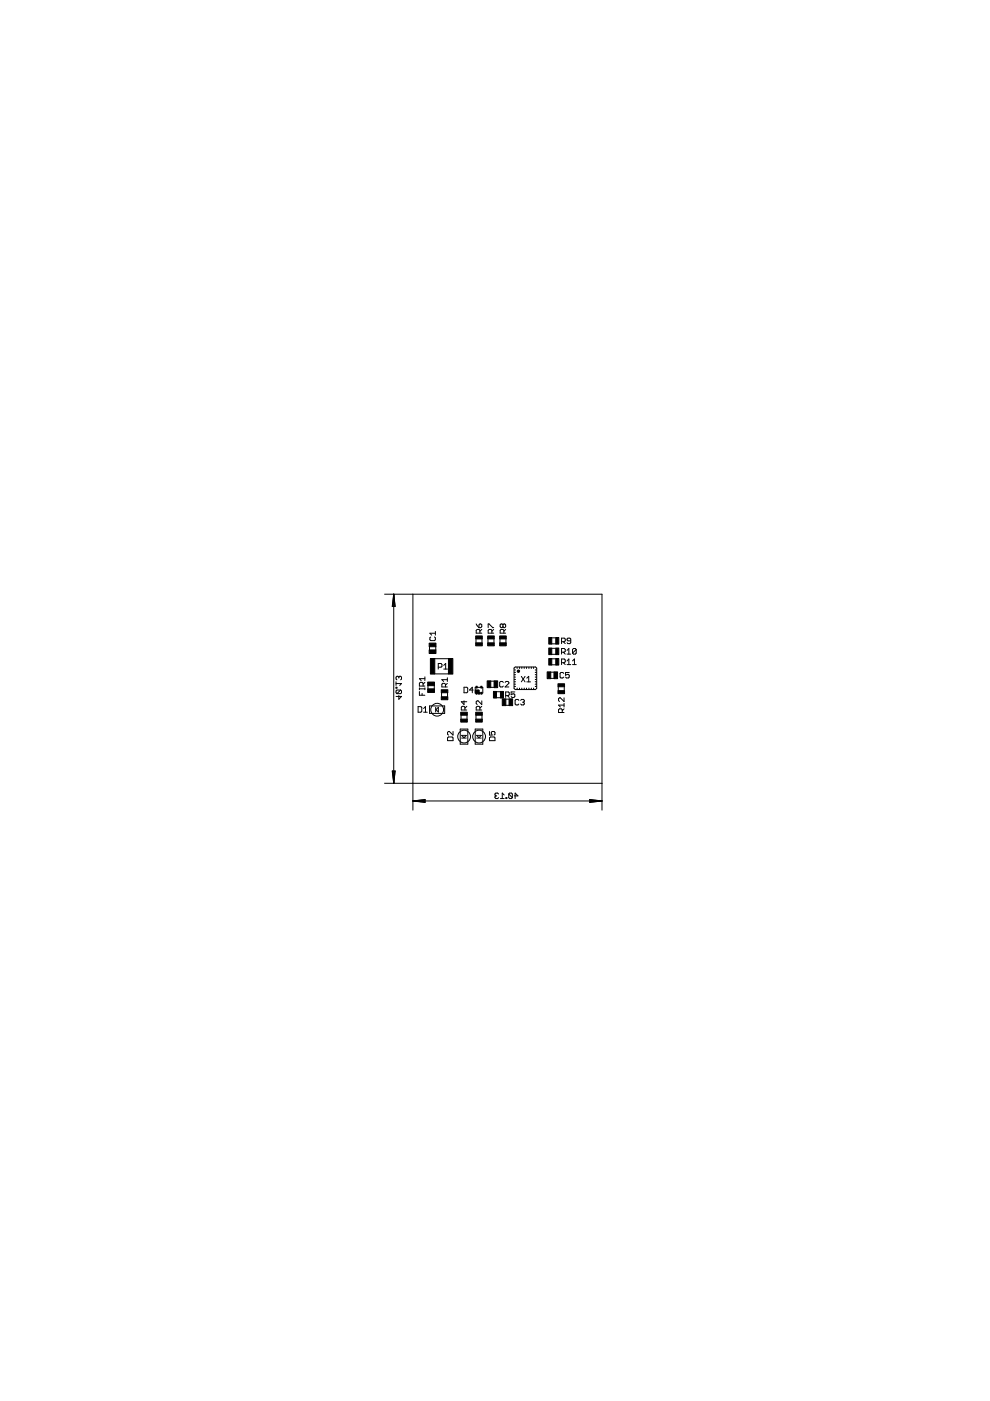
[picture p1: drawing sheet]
<svg xmlns="http://www.w3.org/2000/svg" width="210mm" height="297mm" viewBox="0 0 210 297" stroke-linecap="round" stroke-linejoin="round" font-family="sans-serif">
<g fill="none" stroke="#000" stroke-width=".21">
<path d="M81.5 126h46.1v45.8M83.5 126v40.1M83.5 126l.3 2.6h-.6zM83.5 126l.1 2.6M83.5 126l-.1 2.6M83.5 126l.2 2.6M83.5 126l-.3 2.6M87.5 126v45.8M91.1 137.1v.7M91.3 135l-.2 .2v.4l.2 .2h.8l.2-.2v-.4l-.2-.2M92.2 139.7h2.9M92.3 133.9v.8"/>
<path d="M92.3 134.3h-1.2l.4 .4M92.4 137.1v.7M100.9 135.5v.8M101 132.3l.6 .8M101.6 132.5l.3-.2 .3 .2v.4l-.3 .2h-.3zM101.7 134.2v-.6l-.1-.1h-.4l-.2 .1v.6h1.2M102.2 133.5l-.5 .3M102.2 135.5v.8M103.5 135.5v.8M103.5 133.1v-.8h.2l.8 .8h.2M104.3 134.2v-.6l-.2-.1h-.4l-.2 .1v.6h1.2M104.7 133.5l-.4 .3"/>
<path d="M104.7 135.5v.8M106 135.5v.8M106.6 132.5l.2-.2 .4 .2v.4l-.2 .2-.4-.2M106.6 132.5l-.2-.2-.4 .2v.4l.2 .2 .4-.2M106.6 132.5v.4M106.8 134.2v-.6l-.2-.1h-.4l-.2 .1v.6h1.2M107.2 133.5l-.4 .3M107.3 135.5v.8M117 139.7h.8M117 135.2h.8M117 136.5h.8M117 137.5h.8"/>
<path d="M117 138.7h.8M119.1 136.1h.5l.2-.2v-.4l-.2-.2h-.5v1.2M119.1 138.3h.5l.2-.2v-.4l-.2-.2h-.5v1.2M119.4 136.1l.4 .4M119.4 138.3l.4 .4M120.2 137.9l.4-.4v1.2M120.2 138.7h.8M121 135.9h-.6l-.2-.2 .2-.4h.4l.2 .2v.8l-.2 .2h-.4l-.2-.2M122.2 137.7l-.2-.2h-.4l-.2 .2v.8M122.2 137.7v.8l-.2 .2h-.4l-.2-.2M122.2 137.7l-.8 .8M84 145.7h.2v.2h-.2z"/>
<path d="M84 144.5v.8M84 144.9h1.1l-.3 .4M84.6 147.5v.8l.5-.6h-1.1M84.6 143.6v.2M84.6 143.6l.2-.2 .3 .2v.4l-.2 .1M84.6 143.6l-.2-.2-.4 .2v.4l.2 .1M84.9 146.3h-.7l-.2 .2v.4l.2 .2M84.9 146.3l.2 .2v.4l-.2 .2h-.7M84.9 146.3l-.7 .8M88.6 149.8h.6l.2 .2v.8l-.2 .2h-.6zM88.9 146.6v.8h1.2M88.9 145.8v.4"/>
<path d="M88.9 146h1.2M89.5 147v.4M89.7 145.5v-.6l-.2-.2h-.4l-.2 .2v.6h1.2M89.8 151h.8M89.8 150.2l.4-.4v1.2M90.1 143.5v.8M90.1 145.8v.4M90.1 144.7l-.4 .4M90.1 143.9h-1.2l.4 .4M90.7 145.4v.7M91.1 149.7h3.2v1.6h-3.2zM92.1 145.3v.8"/>
<path d="M92.2 142.9h2.9M92.4 150v1M92.4 150.5l.5-.5v1zM92.9 141.5h.6l.2-.2v-.4l-.2-.2h-.6v1.2M93.6 146.9v.8M94.1 141.1l.4-.4v1.2M94.1 141.9h.8M94.4 145.6v-.5l-.1-.2h-.4l-.2 .2v.5h1.1M94.8 144.9l-.4 .4M94.8 144.1h-1.1l.4 .4M94.8 143.7v.8M94.9 146.9v.8"/>
<path d="M94.9 156.4l.2-.1h.8l.2 .1v.6h-1.2zM96.1 155.1v.8l-.8-.8-.4 .2v.4l.2 .2M97.6 154.6h1.6v3.2h-1.6zM97.7 151.6v.9M97.9 156.5h1M97.9 155.9h1l-.5 .5zM98.4 145.7h.6l.2 .2v.8l-.2 .2h-.6zM98.4 148.6v.8l-.6-.6h1.2M98.6 150.5v-.6l-.2-.1h-.4l-.2 .1v.6h1.2M99 149.8l-.4 .3M99 151.6v.9M100.3 146.3h-.8l.6-.6v1.2"/>
<path d="M100.8 154.6h1.6v3.2h-1.6zM100.8 145.7h1.6v1.2h-1.6zM100.9 151.6v.9M101 156.5h1M101 155.9h1l-.4 .5zM101.7 150.5v-.6l-.1-.1h-.4l-.2 .1v.6h1.2M102.2 148.6v.8l-.8-.8-.4 .2v.4l.2 .2M102.2 149.8l-.5 .3M102.2 151.6v.9M103.8 156.4l.2-.1h.8l.1 .1v.6h-1.1zM103.8 155.1v.8h.6l-.2-.4 .2-.4h.4l.1 .2v.4l-.1 .2M104 145.7h.8"/>
<path d="M104 144.4h.8M105.3 147.9h.8M105.3 146.7h.8M106.7 144.7l-.2-.2h-.4l-.2 .2v.8l.2 .1h.4l.2-.1M107.1 144.7l.2-.2h.4l.2 .2v.2l-.8 .7h.8M107.2 148.2h.8M107.2 147.5h.6l.2-.2v-.4l-.2-.2h-.6v1.2M107.2 149.5h.8M107.6 147.5l.4 .4M109 141.6l.2-.2h4.3l.3 .2v4.3l-.3 .3h-4.3l-.2-.3zM109.2 146.7h-.8v.6l.4-.2 .4 .2v.4l-.2 .2h-.4l-.2-.2M110 148.5l-.2-.2h-.4l-.2 .2v.8l.2 .2h.4l.2-.2"/>
<path d="M110.4 148.5l.2-.2h.4l.2 .2-.2 .4M110.5 143.4l.8 1.2M110.8 148.9h.2M111 148.9l.2 .2-.2 .4h-.4l-.2-.2M111.3 143.4l-.8 1.2M111.7 143.8l.4-.4v1.2M111.7 144.6h.8M116.7 142.5h.8M116.8 143.8h.7M117 140.9h.8M118.4 145.6v.8M119.1 140.5h.5l.2-.2v-.4l-.2-.2h-.5v1.2"/>
<path d="M119.2 151.1v-.6l-.2-.2h-.4l-.2 .2v.6h1.2M119.4 140.5l.4 .4M119.5 142.8l-.2-.2h-.4l-.2 .2v.8l.2 .1h.4l.2-.1M119.6 148v.7l-.8-.7-.4 .1v.4l.2 .2M119.6 149.5h-1.2l.4 .4M119.6 150.3l-.4 .4M119.6 149.1v.8M119.6 145.6v.8M120.2 140.1l.4-.4v1.2M120.2 140.9h.8M120.7 142.6h-.8v.6l.4-.2 .4 .2v.4l-.2 .1h-.4l-.2-.1M121.4 140.1l.4-.4v1.2"/>
<path d="M121.4 140.9h.8M81.5 166.1h46.1M83.2 163.5h.6l-.3 2.6zM83.2 163.5l.3 2.6M83.4 163.5l.1 2.6M83.6 163.5l-.1 2.6M83.7 163.5l-.2 2.6M87.5 169.8l2.6-.3v.6zM87.5 169.8h40.1M87.5 169.8l2.6 .1M87.5 169.8l2.6 .3M90.1 169.7l-2.6 .1"/>
<path d="M90.1 169.6l-2.6 .2M105.1 168.7l-.2 .2 .2 .4h.4l.2-.2M105.1 168.7h.2M105.7 168.3l-.2-.2h-.4l-.2 .2 .2 .4M106.1 169.3h.8M106.9 168.6l-.4-.5v1.2M107.3 169.1h.2v.2h-.2zM107.9 168.3v.8l.2 .2h.3l.2-.2M107.9 168.3l.2-.2h.3l.2 .2v.8M107.9 168.3l.7 .8M109 168.7h.8l-.6-.6v1.2M125 169.5l2.6 .3-2.6 .3z"/>
<path d="M125 169.7l2.6 .1M125 169.6l2.6 .2M127.6 169.8l-2.6 .1M127.6 169.8l-2.6 .3"/>
<circle cx="92.7" cy="150.5" r="1.35"/>
<circle cx="98.4" cy="156.2" r="1.35"/>
<circle cx="101.6" cy="156.2" r="1.35"/>
</g>
<g fill="#000" stroke="#000" stroke-width=".21">
<path d="M91.2 139.6h1v3.3h-1zM91 137.8h1.4v.8h-1.4zM91 136.4h1.4v.7h-1.4zM95.1 139.6h.9v3.3h-.9zM100.9 134.8h1.4v.7h-1.4zM100.9 136.3h1.4v.6h-1.4zM103.4 134.8h1.4v.7h-1.4zM103.4 136.3h1.4v.6h-1.4zM105.9 134.8h1.4v.7h-1.4zM105.9 136.3h1.4v.6h-1.4zM116.4 135.2h.6v1.4h-.6zM116.4 137.4h.6v1.4h-.6z"/>
<path d="M116.4 139.6h.6v1.4h-.6zM117.8 135.2h.7v1.4h-.7zM117.8 137.4h.7v1.4h-.7zM117.8 139.6h.7v1.4h-.7zM90.7 144.6h1.4v.8h-1.4zM90.7 146h1.4v.8h-1.4zM93.6 146.2h1.4v.7h-1.4zM93.6 147.7h1.4v.7h-1.4zM97.7 152.5h1.4v.6h-1.4zM97.7 151h1.4v.6h-1.4zM100.9 146.8h.3v.4h-.3zM100.9 145.5h.3v.4h-.3z"/>
<path d="M100.8 146.3h.8v.4h-.8zM100.8 146.3h.8v.6h-.8zM101.4 146.8h.3v.4h-.3zM101.9 146.8h.3v.4h-.3zM101.9 145.5h.3v.4h-.3zM100.9 152.5h1.4v.6h-1.4zM100.9 151h1.4v.6h-1.4zM103.3 144.4h.8v1.4h-.8zM104.6 146.6h.7v1.4h-.7zM104.8 144.4h.7v1.4h-.7zM106.1 146.6h.6v1.4h-.6zM106.5 148.2h.8v1.4h-.8z"/>
<path d="M107.9 148.2h.8v1.4h-.8zM116 142.5h.8v1.4h-.8zM117.5 142.5h.7v1.4h-.7zM118.3 146.4h1.4v.7h-1.4zM118.3 145h1.4v.6h-1.4z"/>
</g>
<g fill="none" stroke="#000" stroke-width=".23">
<path d="M109.1 142h.2M109.1 142.6h.2M109.1 143h.2M109.1 143.6h.2M109.1 144.1h.2M109.1 144.5h.2M109.1 145.1h.2M109.1 145.5h.2M109.6 141.5v.2M109.6 145.9v.2M110.2 141.5v.2M110.2 145.9v.2"/>
<path d="M110.6 141.5v.2M110.6 145.9v.2M111.1 141.5v.2M111.1 145.9v.2M111.6 141.5v.2M111.6 145.9v.2M112.1 141.5v.2M112.1 145.9v.2M112.6 141.5v.2M112.6 145.9v.2M113.1 141.5v.2M113.1 145.9v.2"/>
<path d="M113.5 142h.2M113.5 142.6h.2M113.5 143h.2M113.5 143.6h.2M113.5 144.1h.2M113.5 144.5h.2M113.5 145.1h.2M113.5 145.5h.2"/>
</g>
<circle cx="109.9" cy="142.3" r=".25" fill="#000" stroke="#000" stroke-width=".21"/>
</svg>
